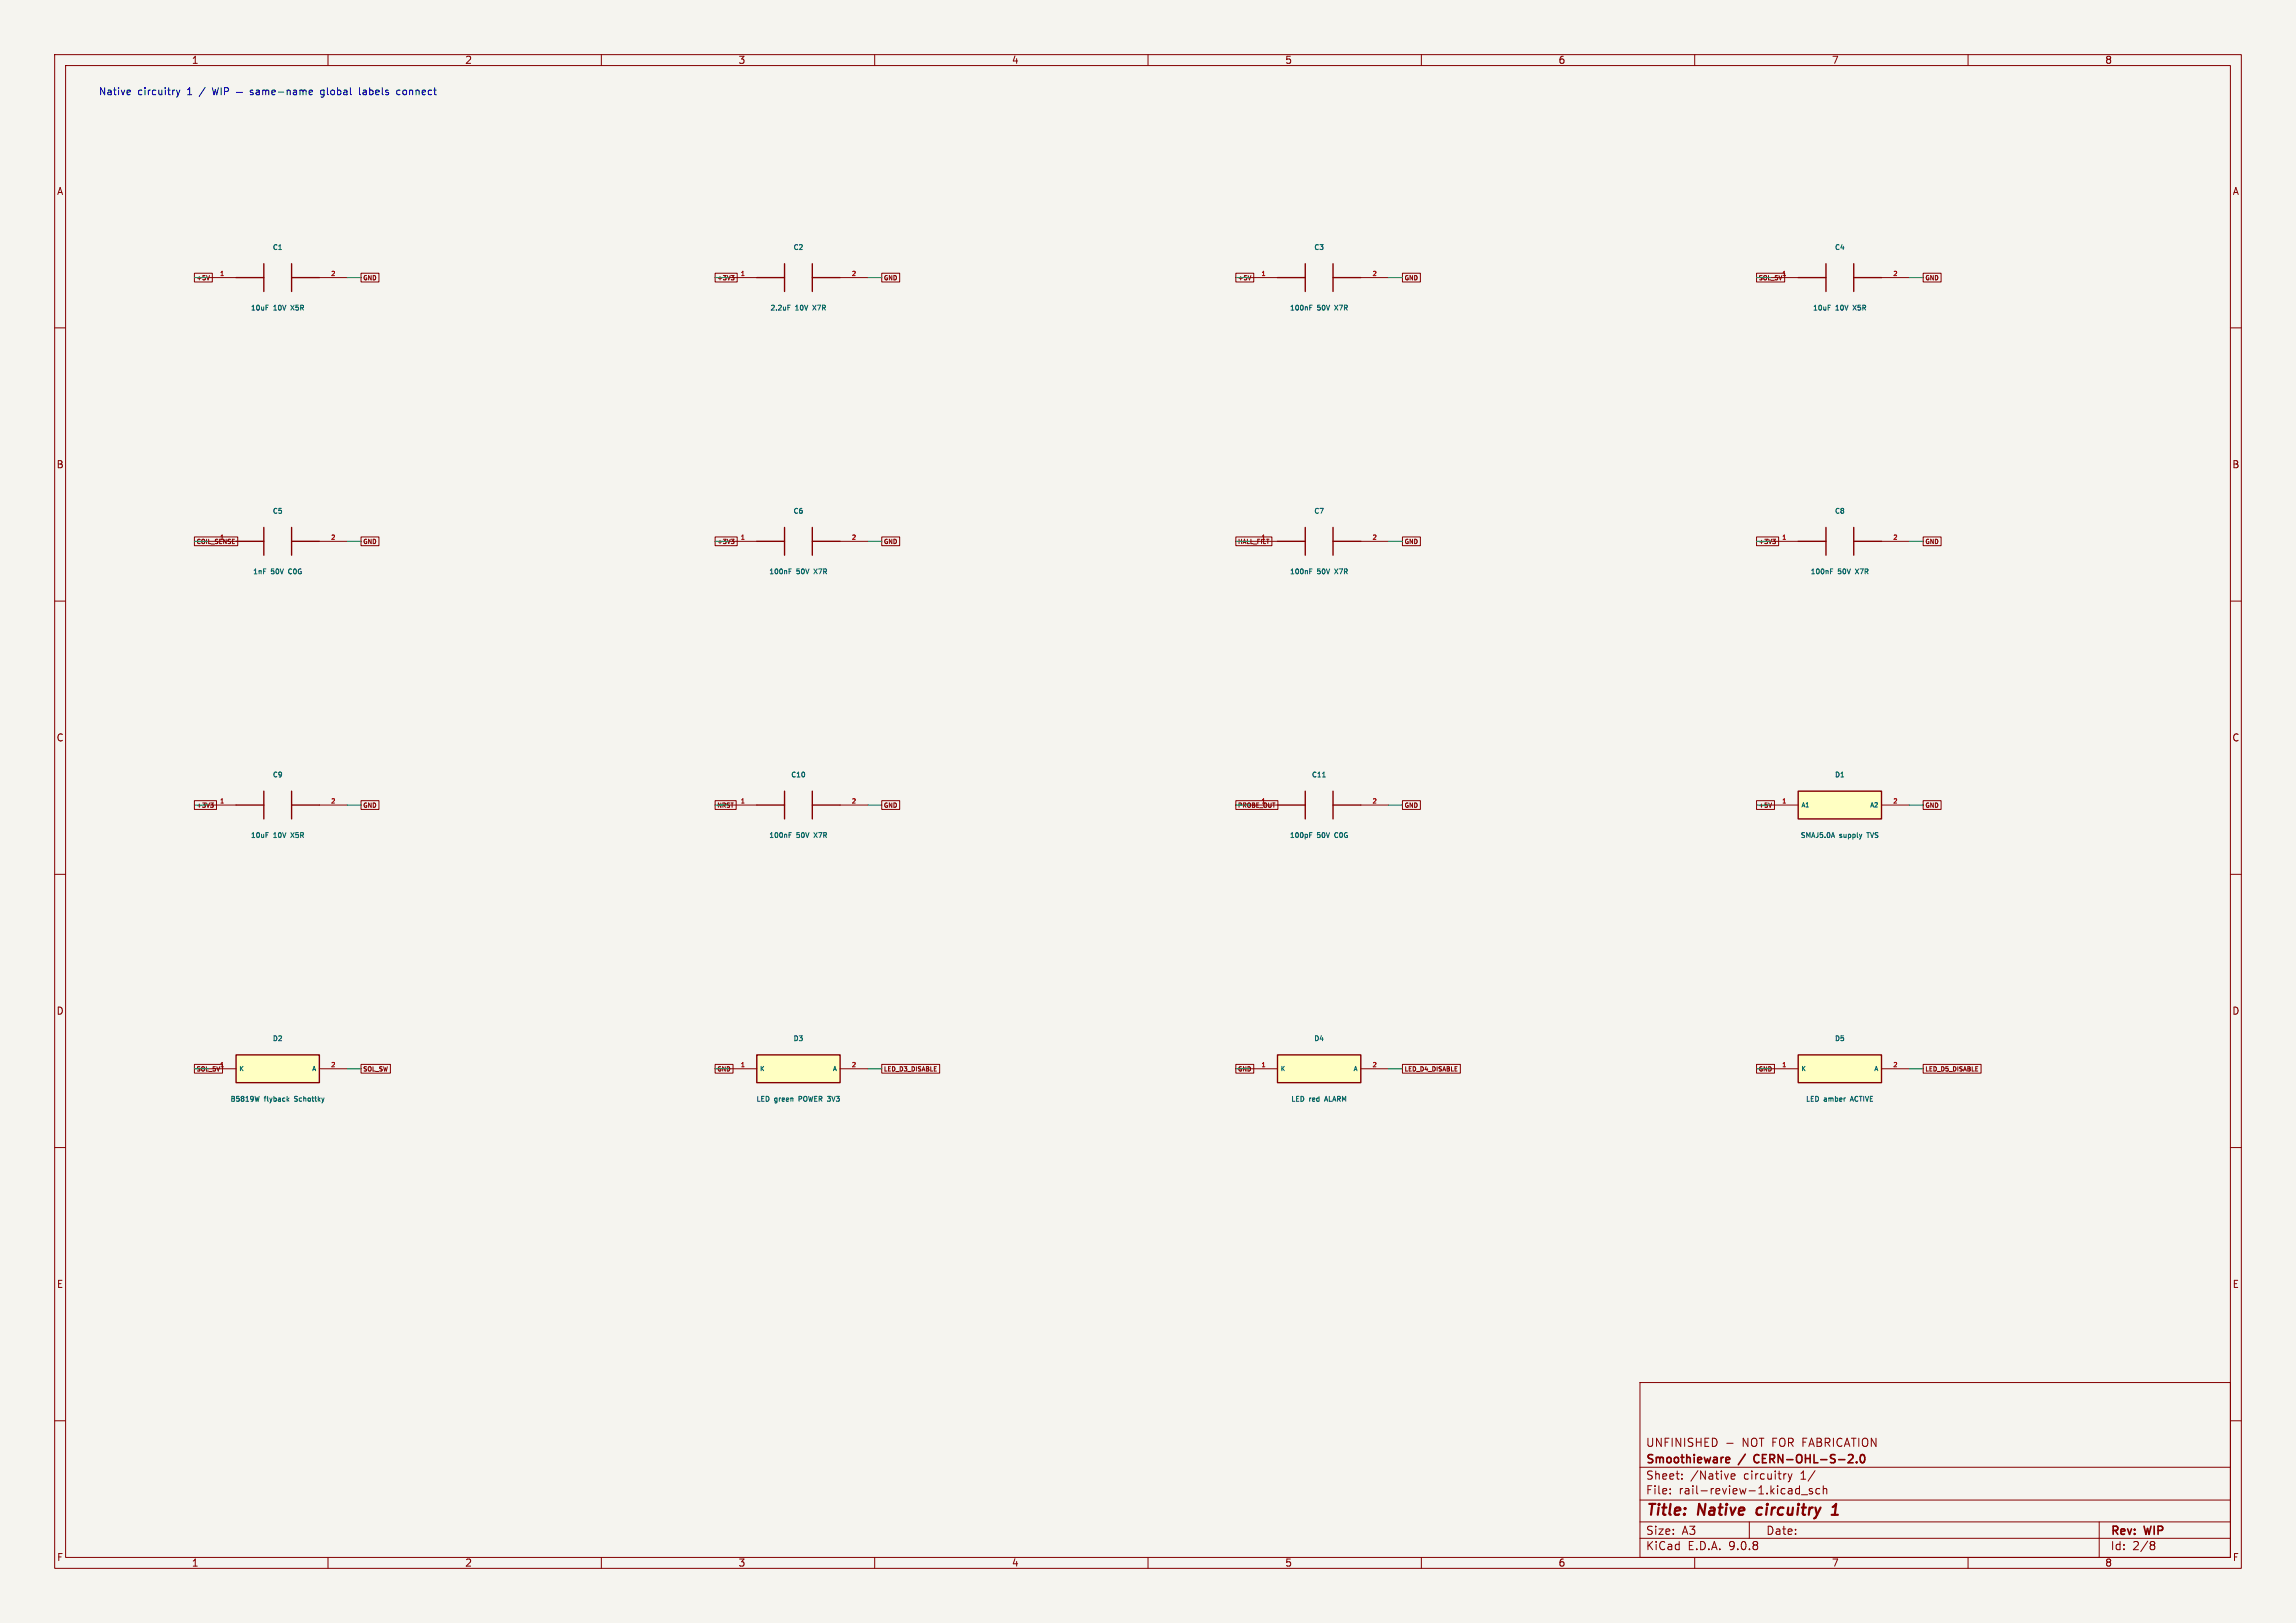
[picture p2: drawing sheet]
<svg xmlns="http://www.w3.org/2000/svg" width="420mm" height="297mm" viewBox="0 0 420 297" stroke-linecap="round" stroke-linejoin="round" font-family="sans-serif">
<defs><g id="words">
<g font-size="2.8" fill="#840000">
<text x="301" y="277.9">Title:</text>
<text x="310.6" y="277.9">Native</text>
<text x="322.2" y="277.9">circuitry</text>
</g>
<g font-size="2.1" fill="#840000">
<text x="301" y="268.2">Smoothieware</text>
<text x="301" y="265">UNFINISHED</text>
<text x="318.2" y="268.2">/</text>
<text x="318.7" y="265">NOT FOR FABRICATION</text>
<text x="321.5" y="268.2">CERN-OHL-S-2.0</text>
<text x="301" y="273.7">File:</text>
<text x="301" y="271">Sheet:</text>
<text x="307.1" y="273.7">rail-review-1.kicad_sch</text>
<text x="309.2" y="271">/Native</text>
<text x="319" y="271">circuitry</text>
<text x="329.5" y="271">1/</text>
<text x="301" y="281.1">Size:</text>
<text x="307.6" y="281.1">A3</text>
<text x="323" y="281.1">Date:</text>
<text x="386" y="281.3">Rev:</text>
<text x="392.4" y="281.3">WIP</text>
<text x="301" y="283.9">KiCad</text>
<text x="308.7" y="283.9">E.D.A.</text>
<text x="316.3" y="283.9">9.0.8</text>
<text x="386" y="283.9">Id:</text>
<text x="390.1" y="283.9">2/8</text>
</g>
<g font-size="1.8" fill="#840000">
<text x="35" y="11.9">1</text>
<text x="85" y="11.9">2</text>
<text x="135" y="11.9">3</text>
<text x="185" y="11.9">4</text>
<text x="235" y="11.9">5</text>
<text x="285" y="11.9">6</text>
<text x="335" y="11.9">7</text>
<text x="385" y="11.9">8</text>
<text x="10.3" y="35.9">A</text>
<text x="408.3" y="35.9">A</text>
<text x="10.3" y="85.9">B</text>
<text x="408.2" y="85.9">B</text>
<text x="10.3" y="135.9">C</text>
<text x="408.2" y="135.9">C</text>
<text x="10.3" y="185.9">D</text>
<text x="408.2" y="185.9">D</text>
<text x="10.3" y="235.9">E</text>
<text x="408.3" y="235.9">E</text>
<text x="10.3" y="285.9">F</text>
<text x="35" y="286.9">1</text>
<text x="85" y="286.9">2</text>
<text x="135" y="286.9">3</text>
<text x="185" y="286.9">4</text>
<text x="235" y="286.9">5</text>
<text x="285" y="286.9">6</text>
<text x="335" y="286.9">7</text>
<text x="385" y="286.9">8</text>
<text x="408.3" y="285.9">F</text>
</g>
<g font-size="1.8" fill="#0000c2">
<text x="18" y="17.6">Native</text>
<text x="25.2" y="17.6">circuitry</text>
<text x="34.4" y="17.6">1</text>
<text x="36.8" y="17.6">/</text>
<text x="59.7" y="17.6">global</text>
<text x="66.9" y="17.6">labels</text>
<text x="74" y="17.6">connect</text>
</g>
<g font-size="1.3" fill="#006464">
<text x="49.8" y="45.9">C1</text>
<text x="145" y="45.9">C2</text>
<text x="240.3" y="45.9">C3</text>
<text x="335.5" y="45.9">C4</text>
<text x="45.8" y="57">10uF</text>
<text x="50" y="57">10V</text>
<text x="53.5" y="57">X5R</text>
<text x="140.8" y="57">2.2uF</text>
<text x="145.5" y="57">10V</text>
<text x="149" y="57">X7R</text>
<text x="235.8" y="57">100nF</text>
<text x="241" y="57">50V</text>
<text x="244.4" y="57">X7R</text>
<text x="331.5" y="57">10uF</text>
<text x="335.8" y="57">10V</text>
<text x="339.2" y="57">X5R</text>
<text x="49.8" y="94.2">C5</text>
<text x="145" y="94.2">C6</text>
<text x="240.3" y="94.2">C7</text>
<text x="335.5" y="94.2">C8</text>
<text x="46.2" y="105.3">1nF</text>
<text x="49.6" y="105.3">50V</text>
<text x="53" y="105.3">C0G</text>
<text x="140.6" y="105.3">100nF</text>
<text x="145.7" y="105.3">50V</text>
<text x="149.2" y="105.3">X7R</text>
<text x="235.8" y="105.3">100nF</text>
<text x="241" y="105.3">50V</text>
<text x="244.4" y="105.3">X7R</text>
<text x="331.1" y="105.3">100nF</text>
<text x="336.2" y="105.3">50V</text>
<text x="339.7" y="105.3">X7R</text>
<text x="49.8" y="142.5">C9</text>
<text x="144.6" y="142.5">C10</text>
<text x="239.9" y="142.5">C11</text>
<text x="335.5" y="142.5">D1</text>
<text x="45.8" y="153.5">10uF</text>
<text x="50" y="153.5">10V</text>
<text x="53.5" y="153.5">X5R</text>
<text x="140.6" y="153.5">100nF</text>
<text x="145.7" y="153.5">50V</text>
<text x="149.2" y="153.5">X7R</text>
<text x="235.8" y="153.5">100pF</text>
<text x="240.9" y="153.5">50V</text>
<text x="244.4" y="153.5">C0G</text>
<text x="329.3" y="153.5">SMAJ5.0A</text>
<text x="336.5" y="153.5">supply</text>
<text x="341.8" y="153.5">TVS</text>
<text x="49.8" y="190.7">D2</text>
<text x="145" y="190.7">D3</text>
<text x="240.3" y="190.7">D4</text>
<text x="335.5" y="190.7">D5</text>
<text x="42" y="201.8">B5819W</text>
<text x="48.4" y="201.8">flyback</text>
<text x="54.1" y="201.8">Schottky</text>
<text x="138.3" y="201.8">LED</text>
<text x="141.7" y="201.8">green</text>
<text x="146.4" y="201.8">POWER 3V3</text>
<text x="236.1" y="201.8">LED</text>
<text x="239.5" y="201.8">red</text>
<text x="242.6" y="201.8">ALARM</text>
<text x="330.2" y="201.8">LED</text>
<text x="333.6" y="201.8">amber</text>
<text x="338.8" y="201.8">ACTIVE</text>
</g>
<g font-size="1.1" fill="#840000">
<text x="35.9" y="51.5">+5V</text>
<text x="66.3" y="51.5">GND</text>
<text x="131.1" y="51.5">+3V3</text>
<text x="161.6" y="51.5">GND</text>
<text x="226.4" y="51.5">+5V</text>
<text x="256.8" y="51.5">GND</text>
<text x="321.6" y="51.5">SOL_5V</text>
<text x="352.1" y="51.5">GND</text>
<text x="35.9" y="99.7">COIL_SENSE</text>
<text x="40.1" y="98.8">1</text>
<text x="66.3" y="99.7">GND</text>
<text x="131.1" y="99.7">+3V3</text>
<text x="161.6" y="99.7">GND</text>
<text x="226.4" y="99.7">HALL_FILT</text>
<text x="256.8" y="99.7">GND</text>
<text x="321.6" y="99.7">+3V3</text>
<text x="352.1" y="99.7">GND</text>
<text x="35.9" y="148">+3V3</text>
<text x="66.3" y="148">GND</text>
<text x="131.1" y="148">NRST</text>
<text x="161.6" y="148">GND</text>
<text x="226.4" y="148">PROBE_OUT</text>
<text x="230.6" y="147.1">1</text>
<text x="256.8" y="148">GND</text>
<text x="321.6" y="148">+5V</text>
<text x="352.1" y="148">GND</text>
<text x="35.9" y="196.3">SOL_5V</text>
<text x="66.3" y="196.3">SOL_SW</text>
<text x="131.1" y="196.3">GND</text>
<text x="161.6" y="196.3">LED_D3_DISABLE</text>
<text x="226.4" y="196.3">GND</text>
<text x="256.8" y="196.3">LED_D4_DISABLE</text>
<text x="321.6" y="196.3">GND</text>
<text x="352.1" y="196.3">LED_D5_DISABLE</text>
</g>
<g font-size="1.1" fill="#a90000">
<text x="40.1" y="50.5">1</text>
<text x="60.4" y="50.5">2</text>
<text x="135.4" y="50.5">1</text>
<text x="155.7" y="50.5">2</text>
<text x="230.6" y="50.5">1</text>
<text x="250.9" y="50.5">2</text>
<text x="325.9" y="50.5">1</text>
<text x="346.2" y="50.5">2</text>
<text x="60.4" y="98.8">2</text>
<text x="135.4" y="98.8">1</text>
<text x="155.7" y="98.8">2</text>
<text x="230.6" y="98.8">1</text>
<text x="250.9" y="98.8">2</text>
<text x="325.9" y="98.8">1</text>
<text x="346.2" y="98.8">2</text>
<text x="40.1" y="147.1">1</text>
<text x="60.4" y="147.1">2</text>
<text x="135.4" y="147.1">1</text>
<text x="155.7" y="147.1">2</text>
<text x="250.9" y="147.1">2</text>
<text x="325.9" y="147.1">1</text>
<text x="346.2" y="147.1">2</text>
<text x="40.1" y="195.3">1</text>
<text x="60.4" y="195.3">2</text>
<text x="135.4" y="195.3">1</text>
<text x="155.7" y="195.3">2</text>
<text x="230.6" y="195.3">1</text>
<text x="250.9" y="195.3">2</text>
<text x="325.9" y="195.3">1</text>
<text x="346.2" y="195.3">2</text>
</g>
<g font-size="1.1" fill="#006464">
<text x="329.4" y="147.9">A1</text>
<text x="341.9" y="147.9">A2</text>
<text x="43.7" y="196.2">K</text>
<text x="56.9" y="196.2">A</text>
<text x="138.9" y="196.2">K</text>
<text x="152.2" y="196.2">A</text>
<text x="234.2" y="196.2">K</text>
<text x="247.4" y="196.2">A</text>
<text x="329.4" y="196.2">K</text>
<text x="342.7" y="196.2">A</text>
</g>
</g></defs>
<path d="M0 0h420v297h-420z" fill="#f5f4ef" stroke="#f5f4ef" stroke-width=".18"/>
<g fill="none" stroke="#840000" stroke-width=".18">
<path d="M10 10h400v277h-400zM12 12h396v273h-396zM60 10v2M110 10v2M160 10v2M210 10v2M260 10v2M310 10v2M360 10v2M10 60h2M408 60h2M10 110h2"/>
<path d="M408 110h2M10 160h2M408 160h2M10 210h2M408 210h2M300 253h108v32h-108zM10 260h2M300 278.5h108M300 274.5h108M300 268.5h108M305.5 273.2v.2M305.5 272.5v.1"/>
<path d="M307.7 270.5v.2M307.7 269.8v.1M315.9 264.1h1.1M316.7 270.2l.7-.2-.1-.2-.4-.1-.2 .2v.7h.6M320 278.5v3M327.1 269.7l.3 1M327.4 270.7l-.3 .5M327.8 269.7l-.4 1M328.7 272.4l.5 .1M329.2 271.9v1.5M329.2 273.3l-.5 .1M329.5 273.5h1.2"/>
<path d="M331.5 272.5l-.3-.1-.3 .2 .1 .2 .5 .2v.3h-.6M332.9 272.5l-.5-.1-.2 .3v.4l.1 .2h.6M333.5 272.5l.2-.1 .4 .1 .1 .9M333.5 271.9v1.5M384 278.5v6.5M408 260h2M60 285v2M110 285v2M160 285v2M210 285v2M260 285v2M300 281.5h108"/>
<path d="M310 285v2M360 285v2M393.6 282.1l.4 .1 .2 .2-.3 .3M393.6 282.7h.3M393.9 282.7l.2 .2 .1 .4-.2 .2-.4 .1"/>
</g>
<path d="M321.5 276.1l-.2 .7 .3 .4M335 277.2h1.2M335.2 275.8l.7-.6-.3 2" fill="none" stroke="#840000" stroke-width=".4"/>
<path d="M315.9 266.7l.4 .1 .1 .2-.7 .2M316.3 267.6l-.4 .1M321 266.4l-.2 .4 .2 .7M338 267.7h1M338.9 266.3v.5M339.6 267.5v.2M340.4 266.3l.2-.1a.8 .8 0 0 1 .5 .7 .8 .8 0 0 1-.5 .8l-.2-.2-.1-.4z" fill="none" stroke="#840000" stroke-width=".3"/>
<path d="M138.4 193h15.3v5.1h-15.3z" fill="#ffffc2"/>
<path d="M328.9 50.8h5.1M334 48.3v5M339.1 48.3v5M339.1 50.8h5.1M328.9 99.1h5.1M334 96.5v5.1M339.1 99.1h5.1M339.1 96.5v5.1M138.4 193h15.3v5.1h-15.3z" fill="none" stroke="#840000" stroke-width=".25"/>
<path d="M323.8 50.8h5.1M344.2 50.8h5M323.8 99.1h5.1M344.2 99.1h5M133.3 195.6h5.1M153.7 195.6h5" fill="none" stroke="#840000" stroke-width=".18"/>
<path d="M334.4 55.8h.4M334.8 104.5h.3M334.8 104.1h.5" fill="none" stroke="#006464" stroke-width=".18"/>
<path d="M233.7 193h15.2v5.1h-15.2z" fill="#ffffc2"/>
<path d="M233.7 193h15.2v5.1h-15.2z" fill="none" stroke="#840000" stroke-width=".25"/>
<path d="M228.6 195.6h5.1M248.9 195.6h5.1" fill="none" stroke="#840000" stroke-width=".18"/>
<path d="M328.9 193h15.3v5.1h-15.3z" fill="#ffffc2"/>
<path d="M233.7 50.8h5.1M238.8 48.3v5M243.8 48.3v5M243.8 50.8h5.1M233.7 99.1h5.1M238.8 96.5v5.1M243.8 99.1h5.1M243.8 96.5v5.1M328.9 193h15.3v5.1h-15.3z" fill="none" stroke="#840000" stroke-width=".25"/>
<path d="M228.6 50.8h5.1M248.9 50.8h5.1M228.6 99.1h5.1M248.9 99.1h5.1M323.8 195.6h5.1M344.2 195.6h5" fill="none" stroke="#840000" stroke-width=".18"/>
<path d="M239.6 56.3h.3M239.6 55.8h.4M239.6 104.5h.3M239.6 104.1h.4" fill="none" stroke="#006464" stroke-width=".18"/>
<path d="M328.9 144.8h15.3v5.1h-15.3z" fill="#ffffc2"/>
<path d="M233.7 147.3h5.1M238.8 144.8v5.1M243.8 147.3h5.1M243.8 144.8v5.1M328.9 144.8h15.3v5.1h-15.3z" fill="none" stroke="#840000" stroke-width=".25"/>
<path d="M228.6 147.3h5.1M248.9 147.3h5.1M323.8 147.3h5.1M344.2 147.3h5" fill="none" stroke="#840000" stroke-width=".18"/>
<path d="M239.6 152.8h.3M239.6 152.4h.4M241.9 142.2h.5M340.6 152.7l-.3 .6" fill="none" stroke="#006464" stroke-width=".18"/>
<path d="M43.2 193h15.2v5.1h-15.2z" fill="#ffffc2"/>
<g fill="none" stroke="#840000" stroke-width=".25">
<path d="M43.2 50.8h5.1M48.3 48.3v5M53.3 48.3v5M53.3 50.8h5.1M138.4 50.8h5.1M143.5 48.3v5M148.6 48.3v5M148.6 50.8h5.1M43.2 99.1h5.1M48.3 96.5v5.1M53.3 96.5v5.1M53.3 99.1h5.1"/>
<path d="M138.4 99.1h5.1M143.5 96.5v5.1M148.6 96.5v5.1M148.6 99.1h5.1M43.2 147.3h5.1M48.3 144.8v5.1M53.3 147.3h5.1M53.3 144.8v5.1M138.4 147.3h5.1M143.5 144.8v5.1M148.6 147.3h5.1M148.6 144.8v5.1"/>
<path d="M43.2 193h15.2v5.1h-15.2z"/>
</g>
<g fill="none" stroke="#840000" stroke-width=".18">
<path d="M35.6 50h3.2v1.6h-3.2zM38.1 50.8h5.1M38.3 50.4l-.2 .8M58.4 50.8h5.1M66 50h3.3v1.6h-3.3zM130.8 50h4.1v1.6h-4.1zM133.3 50.8h5.1M133.8 50.4h.5l-.3 .3 .2 .1 .1 .3-.4 .1M153.7 50.8h5M161.3 50h3.3v1.6h-3.3zM226.1 50h3.2v1.6h-3.2zM228.8 50.4l-.2 .8"/>
<path d="M256.5 50h3.3v1.6h-3.3zM321.3 50h5.2v1.6h-5.2zM351.8 50h3.3v1.6h-3.3zM35.6 98.3h7.9v1.6h-7.9zM38.1 99.1h5.1M58.4 99.1h5.1M66 98.3h3.3v1.6h-3.3zM130.8 98.3h4.1v1.6h-4.1zM133.3 99.1h5.1M133.8 98.7h.5l-.3 .3 .2 .1 .1 .2-.4 .2M153.7 99.1h5M161.3 98.3h3.3v1.6h-3.3z"/>
<path d="M226.1 98.3h6.6v1.6h-6.6zM256.5 98.3h3.3v1.6h-3.3zM321.3 98.3h4.1v1.6h-4.1zM324.3 98.7h.5l-.3 .3 .2 .1 .1 .2-.4 .2M351.8 98.3h3.3v1.6h-3.3zM35.6 146.5h4v1.6h-4zM38.1 147.3h5.1M38.5 146.9h.5l-.3 .3 .3 .1v.3l-.4 .1M58.4 147.3h5.1M66 146.5h3.3v1.6h-3.3zM130.8 146.5h3.9v1.6h-3.9zM133.3 147.3h5.1"/>
<path d="M153.7 147.3h5M161.3 146.5h3.3v1.6h-3.3zM226.1 146.5h7.7v1.6h-7.7zM256.5 146.5h3.3v1.6h-3.3zM321.3 146.5h3.3v1.6h-3.3zM324.1 146.9l-.3 .8M351.8 146.5h3.3v1.6h-3.3zM35.6 194.8h5.1v1.6h-5.1zM38.1 195.6h5.1M58.4 195.6h5.1M66 194.8h5.4v1.6h-5.4zM130.8 194.8h3.3v1.6h-3.3z"/>
<path d="M161.3 194.8h10.6v1.6h-10.6zM226.1 194.8h3.2v1.6h-3.2zM256.5 194.8h10.6v1.6h-10.6zM321.3 194.8h3.3v1.6h-3.3zM351.8 194.8h10.6v1.6h-10.6z"/>
</g>
<path d="M48.7 55.8h.4M144.1 56.3h.3M144.1 55.8h.5M144.3 104.5h.3M144.3 104.1h.5M48.7 152.4h.4M144.3 152.8h.3M144.3 152.4h.5M47.4 200.6l-.2 .9M52.6 201.2l.3 .3M52.9 200.9l-.4 .4" fill="none" stroke="#006464" stroke-width=".18"/>
<g fill="none" stroke="#009600" stroke-width=".18">
<path d="M35.6 50.8h2.5M63.5 50.8h2.5M130.8 50.8h2.5M158.7 50.8h2.6M226.1 50.8h2.5M254 50.8h2.5M321.3 50.8h2.5M349.2 50.8h2.6M35.6 99.1h2.5M63.5 99.1h2.5M130.8 99.1h2.5M158.7 99.1h2.6"/>
<path d="M226.1 99.1h2.5M254 99.1h2.5M321.3 99.1h2.5M349.2 99.1h2.6M35.6 147.3h2.5M63.5 147.3h2.5M130.8 147.3h2.5M158.7 147.3h2.6M226.1 147.3h2.5M254 147.3h2.5M321.3 147.3h2.5M349.2 147.3h2.6"/>
<path d="M35.6 195.6h2.5M63.5 195.6h2.5M130.8 195.6h2.5M158.7 195.6h2.6M226.1 195.6h2.5M254 195.6h2.5M321.3 195.6h2.5M349.2 195.6h2.6"/>
</g>
<g fill="none" stroke="#0000c2" stroke-width=".18">
<path d="M23.7 16.5l.2 .3-.7 .1M23.8 17.3h-.1M32.3 16.5l.3 .8M32.6 17.3l-.3 .5M32.9 16.5l-.3 .8M38.8 16l.3 1.3 .3-.9 .2 .9 .4-1.3M40.4 16v1.3M41.1 16.7h.6l.1-.2-.1-.3-.6-.2v1.3M43.2 16.9h1.1M46.3 16.5h-.3l-.2 .2v.1l.5 .2v.3h-.5M46.9 16.5h.5v.8M47.4 16.8h-.4l-.2 .2 .2 .3h.4"/>
<path d="M48.1 16.6l.3-.1 .2 .2M48.1 16.5v.8M48.6 16.7l.2-.2h.3l.1 .8M48.6 16.7v.6M49.7 16.9l.7-.1-.1-.3h-.4l-.2 .2 .1 .6h.5M50.9 16.8h1M52.5 16.6l.2-.1h.3l.1 .8M52.5 16.5v.8M53.7 16.5h.5l.1 .8M54.3 16.8h-.5l-.2 .2 .2 .3h.5M54.9 16.6l.3-.1 .2 .2M54.9 16.5v.8"/>
<path d="M55.4 16.7l.2-.2h.3l.1 .8M55.4 16.7v.6M56.5 16.9l.7-.1-.1-.3h-.4l-.2 .2 .1 .6h.5M58.7 17.7h.4M59.1 16.5h-.3l-.2 .2 .1 .5 .4 .1M65.8 16v1.2l.2 .1M66.4 16.9v.4M73.2 16.5h-.4l-.2 .2 .1 .6h.5"/>
</g>
<use href="#words"/>
</svg>
